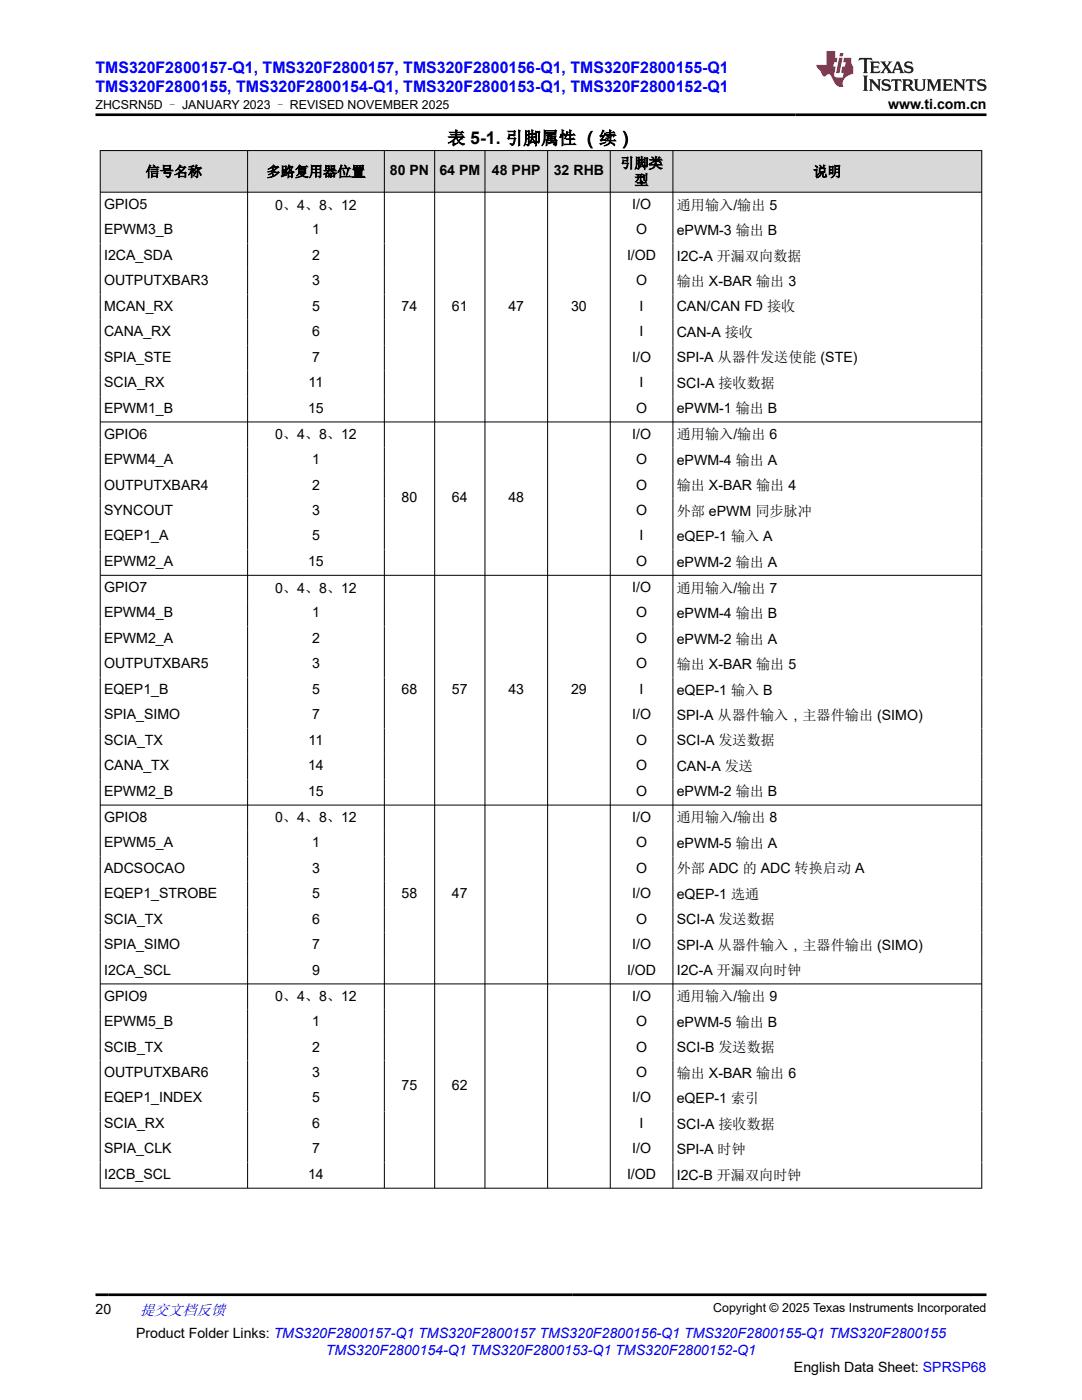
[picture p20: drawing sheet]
<svg xmlns="http://www.w3.org/2000/svg" width="216mm" height="279mm" viewBox="0 0 216 279" stroke-linecap="round" stroke-linejoin="round" font-family="sans-serif">
<defs><g id="words">
<text font-size="3.5" x="89.3" y="28.8">表 5-1. 引脚属性 （续）</text>
<g font-size="3.2" fill="#00f">
<text x="19" y="14.5">TMS320F2800157-Q1, TMS320F2800157, TMS320F2800156-Q1, TMS320F2800155-Q1</text>
<text x="19" y="18.3">TMS320F2800155, TMS320F2800154-Q1, TMS320F2800153-Q1, TMS320F2800152-Q1</text>
</g>
<text font-size="3" fill="#00f" x="27.9" y="262.4">提交文档反馈</text>
<g font-size="2.8">
<text x="177.2" y="21.7">www.ti.com.cn</text>
<text x="29.1" y="35.2">信号名称</text>
<text x="53.2" y="35.2">多路复用器位置</text>
<text x="77.8" y="34.9">80 PN</text>
<text x="87.7" y="34.9">64 PM</text>
<text x="98.2" y="34.9">48 PHP</text>
<text x="110.5" y="34.9">32 RHB</text>
<text x="123.8" y="33.5">引脚类</text>
<text x="162.3" y="35.2">说明</text>
<text x="20.8" y="41.7">GPIO5</text>
<text x="54.9" y="41.8">0、4、8、12</text>
<text x="126.1" y="41.7">I/O</text>
<text x="126.6" y="36.9">型</text>
<text x="135" y="41.8">通用输入/输出 5</text>
<text x="20.8" y="46.8">EPWM3_B</text>
<text x="62.3" y="46.8">1</text>
<text x="126.9" y="46.8">O</text>
<text x="135" y="46.9">ePWM-3 输出 B</text>
<text x="20.8" y="51.9">I2CA_SDA</text>
<text x="62.3" y="51.9">2</text>
<text x="125.1" y="51.9">I/OD</text>
<text x="135" y="52">I2C-A 开漏双向数据</text>
<text x="20.8" y="56.9">OUTPUTXBAR3</text>
<text x="62.3" y="56.9">3</text>
<text x="126.9" y="56.9">O</text>
<text x="135" y="57.1">输出 X-BAR 输出 3</text>
<text x="20.8" y="62">MCAN_RX</text>
<text x="62.3" y="62">5</text>
<text x="80.1" y="62">74</text>
<text x="90.2" y="62">61</text>
<text x="101.5" y="62">47</text>
<text x="114" y="62">30</text>
<text x="127.6" y="62">I</text>
<text x="135" y="62.2">CAN/CAN FD 接收</text>
<text x="20.8" y="67.1">CANA_RX</text>
<text x="62.3" y="67.1">6</text>
<text x="127.6" y="67.1">I</text>
<text x="135" y="67.2">CAN-A 接收</text>
<text x="20.8" y="72.2">SPIA_STE</text>
<text x="20.8" y="77.3">SCIA_RX</text>
<text x="61.6" y="77.3">11</text>
<text x="62.3" y="72.2">7</text>
<text x="126.1" y="72.2">I/O</text>
<text x="127.6" y="77.3">I</text>
<text x="135" y="72.3">SPI-A 从器件发送使能 (STE)</text>
<text x="135" y="77.4">SCI-A 接收数据</text>
<text x="20.8" y="82.3">EPWM1_B</text>
<text x="61.5" y="82.3">15</text>
<text x="126.9" y="82.3">O</text>
<text x="135" y="82.5">ePWM-1 输出 B</text>
<text x="20.8" y="87.5">GPIO6</text>
<text x="54.9" y="87.7">0、4、8、12</text>
<text x="126.1" y="87.5">I/O</text>
<text x="135" y="87.7">通用输入/输出 6</text>
<text x="20.8" y="92.6">EPWM4_A</text>
<text x="62.3" y="92.6">1</text>
<text x="126.9" y="92.6">O</text>
<text x="135" y="92.8">ePWM-4 输出 A</text>
<text x="20.8" y="97.7">OUTPUTXBAR4</text>
<text x="62.3" y="97.7">2</text>
<text x="80.1" y="100.2">80</text>
<text x="90.2" y="100.2">64</text>
<text x="101.5" y="100.2">48</text>
<text x="126.9" y="97.7">O</text>
<text x="135" y="97.8">输出 X-BAR 输出 4</text>
<text x="20.8" y="102.8">SYNCOUT</text>
<text x="20.8" y="107.9">EQEP1_A</text>
<text x="62.3" y="102.8">3</text>
<text x="62.3" y="107.9">5</text>
<text x="126.9" y="102.8">O</text>
<text x="127.6" y="107.9">I</text>
<text x="135" y="102.9">外部 ePWM 同步脉冲</text>
<text x="20.8" y="112.9">EPWM2_A</text>
<text x="61.5" y="112.9">15</text>
<text x="126.9" y="112.9">O</text>
<text x="135" y="108">eQEP-1 输入 A</text>
<text x="135" y="113.1">ePWM-2 输出 A</text>
<text x="20.8" y="118.2">GPIO7</text>
<text x="54.9" y="118.3">0、4、8、12</text>
<text x="126.1" y="118.2">I/O</text>
<text x="135" y="118.3">通用输入/输出 7</text>
<text x="20.8" y="123.2">EPWM4_B</text>
<text x="62.3" y="123.2">1</text>
<text x="126.9" y="123.2">O</text>
<text x="135" y="123.4">ePWM-4 输出 B</text>
<text x="20.8" y="128.3">EPWM2_A</text>
<text x="62.3" y="128.3">2</text>
<text x="126.9" y="128.3">O</text>
<text x="135" y="128.5">ePWM-2 输出 A</text>
<text x="20.8" y="133.4">OUTPUTXBAR5</text>
<text x="62.3" y="133.4">3</text>
<text x="126.9" y="133.4">O</text>
<text x="135" y="133.5">输出 X-BAR 输出 5</text>
<text x="20.8" y="138.5">EQEP1_B</text>
<text x="20.8" y="143.6">SPIA_SIMO</text>
<text x="62.3" y="138.5">5</text>
<text x="62.3" y="143.6">7</text>
<text x="80.1" y="138.5">68</text>
<text x="90.2" y="138.5">57</text>
<text x="101.5" y="138.5">43</text>
<text x="114" y="138.5">29</text>
<text x="126.1" y="143.6">I/O</text>
<text x="127.6" y="138.5">I</text>
<text x="135" y="138.6">eQEP-1 输入 B</text>
<text x="135" y="143.7">SPI-A 从器件输入，主器件输出 (SIMO)</text>
<text x="20.8" y="148.6">SCIA_TX</text>
<text x="61.6" y="148.6">11</text>
<text x="126.9" y="148.6">O</text>
<text x="135" y="148.8">SCI-A 发送数据</text>
<text x="20.8" y="153.7">CANA_TX</text>
<text x="61.5" y="153.7">14</text>
<text x="126.9" y="153.7">O</text>
<text x="135" y="153.9">CAN-A 发送</text>
<text x="20.8" y="158.8">EPWM2_B</text>
<text x="61.5" y="158.8">15</text>
<text x="126.9" y="158.8">O</text>
<text x="135" y="158.9">ePWM-2 输出 B</text>
<text x="20.8" y="164">GPIO8</text>
<text x="54.9" y="164.1">0、4、8、12</text>
<text x="126.1" y="164">I/O</text>
<text x="135" y="164.1">通用输入/输出 8</text>
<text x="20.8" y="169.1">EPWM5_A</text>
<text x="62.3" y="169.1">1</text>
<text x="126.9" y="169.1">O</text>
<text x="135" y="169.2">ePWM-5 输出 A</text>
<text x="20.8" y="174.2">ADCSOCAO</text>
<text x="20.8" y="179.2">EQEP1_STROBE</text>
<text x="62.3" y="174.2">3</text>
<text x="62.3" y="179.2">5</text>
<text x="80.1" y="179.2">58</text>
<text x="90.2" y="179.2">47</text>
<text x="126.1" y="179.2">I/O</text>
<text x="126.9" y="174.2">O</text>
<text x="135" y="174.3">外部 ADC 的 ADC 转换启动 A</text>
<text x="135" y="179.4">eQEP-1 选通</text>
<text x="20.8" y="184.3">SCIA_TX</text>
<text x="62.3" y="184.3">6</text>
<text x="126.9" y="184.3">O</text>
<text x="135" y="184.5">SCI-A 发送数据</text>
<text x="20.8" y="189.4">SPIA_SIMO</text>
<text x="62.3" y="189.4">7</text>
<text x="126.1" y="189.4">I/O</text>
<text x="135" y="189.6">SPI-A 从器件输入，主器件输出 (SIMO)</text>
<text x="20.8" y="194.5">I2CA_SCL</text>
<text x="62.3" y="194.5">9</text>
<text x="125.1" y="194.5">I/OD</text>
<text x="135" y="194.6">I2C-A 开漏双向时钟</text>
<text x="20.8" y="199.7">GPIO9</text>
<text x="54.9" y="199.8">0、4、8、12</text>
<text x="126.1" y="199.7">I/O</text>
<text x="135" y="199.8">通用输入/输出 9</text>
<text x="20.8" y="204.8">EPWM5_B</text>
<text x="20.8" y="209.9">SCIB_TX</text>
<text x="62.3" y="204.8">1</text>
<text x="62.3" y="209.9">2</text>
<text x="126.9" y="204.8">O</text>
<text x="126.9" y="209.9">O</text>
<text x="135" y="204.9">ePWM-5 输出 B</text>
<text x="135" y="210">SCI-B 发送数据</text>
<text x="20.8" y="214.9">OUTPUTXBAR6</text>
<text x="62.3" y="214.9">3</text>
<text x="126.9" y="214.9">O</text>
<text x="135" y="215.1">输出 X-BAR 输出 6</text>
<text x="20.8" y="220">EQEP1_INDEX</text>
<text x="62.3" y="220">5</text>
<text x="80.1" y="217.5">75</text>
<text x="90.2" y="217.5">62</text>
<text x="126.1" y="220">I/O</text>
<text x="135" y="220.2">eQEP-1 索引</text>
<text x="20.8" y="225.1">SCIA_RX</text>
<text x="62.3" y="225.1">6</text>
<text x="127.6" y="225.1">I</text>
<text x="135" y="225.2">SCI-A 接收数据</text>
<text x="20.8" y="230.2">SPIA_CLK</text>
<text x="62.3" y="230.2">7</text>
<text x="126.1" y="230.2">I/O</text>
<text x="135" y="230.3">SPI-A 时钟</text>
<text x="20.8" y="235.3">I2CB_SCL</text>
<text x="61.5" y="235.3">14</text>
<text x="125.1" y="235.3">I/OD</text>
<text x="135" y="235.4">I2C-B 开漏双向时钟</text>
<text x="19" y="262.1">20</text>
<text x="27.2" y="266.9">Product Folder Links: TMS320F2800157-Q1 TMS320F2800157 TMS320F2800156-Q1 TMS320F2800155-Q1 TMS320F2800155</text>
<text x="158.4" y="273.7">English Data Sheet: SPRSP68</text>
</g>
<text font-size="2.8" fill="#00f" x="65" y="270.3">TMS320F2800154-Q1 TMS320F2800153-Q1 TMS320F2800152-Q1</text>
<g font-size="2.5">
<text x="19.1" y="21.8">ZHCSRN5D – JANUARY 2023 – REVISED NOVEMBER 2025</text>
<text x="142.3" y="261.8">Copyright © 2025 Texas Instruments Incorporated</text>
</g>
</g></defs>
<g fill="#d8d8d8">
<path d="M20 30h175.9v8.4h-175.9z" fill-rule="evenodd"/>
<path d="M20.1 30.1h29.2v8.2h-29.2z" fill-rule="evenodd"/>
<path d="M49.5 30.1h27.1v8.2h-27.1z" fill-rule="evenodd"/>
<path d="M76.8 30.1h9.9v8.2h-9.9z" fill-rule="evenodd"/>
<path d="M86.8 30.1h9.9v8.2h-9.9z" fill-rule="evenodd"/>
<path d="M96.8 30.1h12.4v8.2h-12.4z" fill-rule="evenodd"/>
<path d="M109.3 30.1h12.4v8.2h-12.4z" fill-rule="evenodd"/>
<path d="M121.8 30.1h12.4v8.2h-12.4z" fill-rule="evenodd"/>
<path d="M134.3 30.1h61.5v8.2h-61.5z" fill-rule="evenodd"/>
</g>
<g fill="none" stroke="#000" stroke-width=".2">
<path d="M19.9 30h176.1M19.9 38.4h176.1M20 30v207.2M49.4 30v207.2M76.7 30v207.2M86.7 30v207.2M96.8 30v207.2M109.3 30v207.2M121.8 30v207.2M134.3 30v207.2M195.9 30v207.2M19.9 84.2h176.1"/>
<path d="M19.9 114.8h176.1M19.9 160.7h176.1M19.9 196.4h176.1M19.9 237.1h176.1"/>
</g>
<path d="M171.5 11.6l-.2 .5 .5-.2h.6v.1v2.2l-.2 .4h1l-.2-.4v-2.2v-.1h.5l.6 .2-.2-.5zM173.6 12.3l.2 .4v1.5l-.2 .4h1.9l.1-.6a1.08 1.08 0 0 1-1.3 .2v-.7h.6l.4 .2v-.7l-.4 .2h-.6v-.5l.2-.2a1 1 0 0 1 1 .3l-.1-.5zM175.7 12.3l.9 1.1-1 1.2h.9l-.2-.2 .5-.8 .4 .8-.2 .2h1.6l-.2-.2 .2-.5h.9l.1 .5-.1 .2h.9l-.2-.3-.8-2h-.5l-.9 2.2-.9-1.1 .9-1.1h-.8l.2 .2-.4 .6-.4-.6 .2-.2zM179 12.7l.4 1h-.7zM180.7 12.4a.65 .65 0 0 0-.2 .7 .65 .65 0 0 0 .6 .5l.6 .1 .1 .3a.79 .79 0 0 1-.7 .4 .79 .79 0 0 1-.7-.5l.1 .7 .2-.1a.93 .93 0 0 0 1.1 .1 .93 .93 0 0 0 .4-1 1.46 1.46 0 0 0-1.2-.6l-.1-.3a1.09 1.09 0 0 1 1.2 .2l-.2-.6-.1 .1-.5-.2zM172.2 15.1l.2 .4v2.2l-.2 .4h1l-.2-.4v-2.2l.2-.4zM173.4 15.8l.2 .4v1.5l-.2 .4h.8l-.3-.4 .1-1.3 1.6 1.8v-2l.2-.4h-.7l.1 .2 .1 1.1-1.2-1.3zM176.2 15.9a.65 .65 0 0 0-.2 .8 .65 .65 0 0 0 .6 .4l.6 .2 .1 .2a.79 .79 0 0 1-.7 .4 .79 .79 0 0 1-.7-.5l.1 .7 .2-.1a.93 .93 0 0 0 1.1 .1 .93 .93 0 0 0 .4-.9 1.46 1.46 0 0 0-1.2-.6l-.1-.4a1.09 1.09 0 0 1 1.2 .2l-.1-.6-.2 .1-.5-.1zM177.9 15.8l-.1 .6a.63 .63 0 0 1 .8-.3v1.6l-.3 .4h1l-.2-.4v-1.6a.66 .66 0 0 1 .8 .3l-.1-.6zM180 15.8l.2 .4v1.5l-.2 .4h1l-.2-.2-.1-.7h.5l.1 .2a.79 .79 0 0 0 1.2 .6l-1-.9a.61 .61 0 0 0 .6-.6 .61 .61 0 0 0-.5-.7zM180.8 16.1h.1a.47 .47 0 0 1 .5 .1 .47 .47 0 0 1 .1 .5l-.1 .1-.7 .1zM182.3 15.8l.2 .2a2.27 2.27 0 0 0 .4 2 1.04 1.04 0 0 0 1.7-.7v-1.3l.2-.2h-.8l.2 .4v1.1a.6 .6 0 0 1-.6 .6 .6 .6 0 0 1-.6-.6v-1.1l.3-.4zM184.9 15.8l.2 .4v1.5l-.2 .4h.8l-.3-.4v-1.4l.9 1.9 .9-1.9v1.4l-.3 .4h1l-.2-.4v-1.5l.2-.4h-.8l-.7 1.5-.6-1.5zM188.1 15.8l.2 .4v1.5l-.2 .4h1.9l.1-.6a1.09 1.09 0 0 1-1.3 .2v-.7h.6l.4 .2v-.6l-.4 .2h-.6v-.6l.2-.1a1.01 1.01 0 0 1 1 .3l-.1-.6zM190.2 15.8l.3 .4v1.5l-.3 .4h.8l-.2-.4v-1.3l1.6 1.8v-2l.2-.4h-.7l.2 .2v1.1l-1.2-1.3zM192.8 15.8l-.1 .6a.63 .63 0 0 1 .8-.3v1.6l-.3 .4h1l-.2-.4v-1.6a.66 .66 0 0 1 .8 .3l-.1-.6zM195.2 15.9a.65 .65 0 0 0-.2 .8 .65 .65 0 0 0 .6 .4l.6 .2 .2 .2a.79 .79 0 0 1-.7 .4 .79 .79 0 0 1-.7-.5l.1 .7 .2-.1a.93 .93 0 0 0 1 .1 .93 .93 0 0 0 .5-.9 1.46 1.46 0 0 0-1.3-.6v-.4a1.09 1.09 0 0 1 1.2 .2l-.2-.6-.2 .1-.5-.1z" fill="#231f20"/>
<path d="M164.9 10.2v2.8h-2l.1 .3 .8 1a.95 .95 0 0 0 1 .9 .59 .59 0 0 1 .5-.4 .59 .59 0 0 1 .5 .4l.4 .7a1.59 1.59 0 0 0 2.1 1.4 1.61 1.61 0 0 1 1-2.3l1-.3-.1-1.5a1.59 1.59 0 0 1-.3-1.7h-1.5l-.2 .9h.6l-.2 .9h-.5l-.2 1v.2l.4 .1-.1 .9h-.7a.73 .73 0 0 1-1-.7l.3-1.5h-.5l.1-.9h.5l.2-.9h-.5v-1.3zM167.4 11.5l-.6 3.1h.7l.6-3.1zM167.6 10.6l-.1 .6h.7l.1-.6z" fill="#ed1c24"/>
<path d="M19 22.9h177.8M19 258.4h177.8" fill="none" stroke="#000" stroke-width=".53"/>
<use href="#words"/>
</svg>
